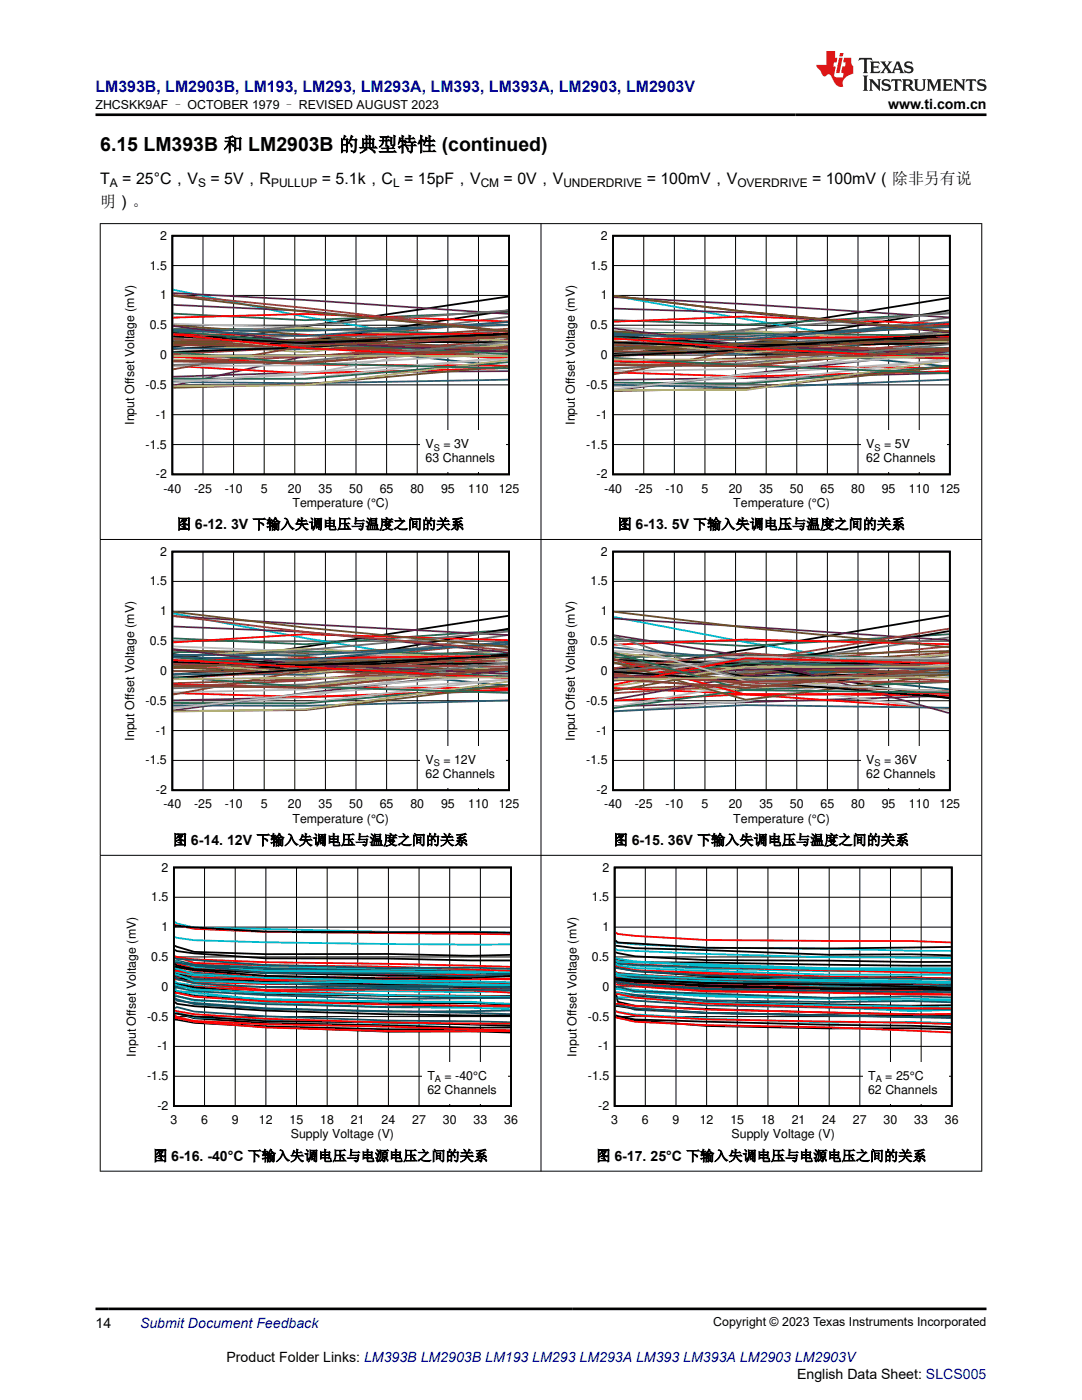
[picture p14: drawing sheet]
<svg xmlns="http://www.w3.org/2000/svg" width="216mm" height="279mm" viewBox="0 0 216 279" stroke-linecap="round" stroke-linejoin="round" font-family="sans-serif">
<defs><g id="words">
<text font-size="3.9" x="20" y="30.2">6.15 LM393B 和 LM2903B 的典型特性 (continued)</text>
<text font-size="3.2" fill="#00f" x="19" y="18.3">LM393B, LM2903B, LM193, LM293, LM293A, LM393, LM393A, LM2903, LM2903V</text>
<g font-size="3.2">
<text x="20" y="41.2">明）。</text>
<text x="20" y="36.7">T</text>
<text x="24.4" y="36.7">= 25°C，V</text>
<text x="42" y="36.7">= 5V，R</text>
<text x="64.2" y="36.7">= 5.1k，C = 15pF，V</text>
<text x="100.5" y="36.7">= 0V，V</text>
<text x="129" y="36.7">= 100mV，V</text>
<text x="162" y="36.7">= 100mV（除非另有说</text>
</g>
<g font-size="2.8">
<text x="177.2" y="21.7">www.ti.com.cn</text>
<text x="35.3" y="105.6">图 6-12. 3V 下输入失调电压与温度之间的关系</text>
<text x="123.2" y="105.6">图 6-13. 5V 下输入失调电压与温度之间的关系</text>
<text x="34.5" y="168.6">图 6-14. 12V 下输入失调电压与温度之间的关系</text>
<text x="122.4" y="168.6">图 6-15. 36V 下输入失调电压与温度之间的关系</text>
<text x="30.6" y="231.7">图 6-16. -40°C 下输入失调电压与电源电压之间的关系</text>
<text x="119" y="231.7">图 6-17. 25°C 下输入失调电压与电源电压之间的关系</text>
<text x="19" y="265">14</text>
<text x="45.2" y="271.9">Product Folder Links: LM393B LM2903B LM193 LM293 LM293A LM393 LM393A LM2903 LM2903V</text>
<text x="159" y="275.3">English Data Sheet: SLCS005</text>
</g>
<text font-size="2.8" fill="#00f" x="27.9" y="265">Submit Document Feedback</text>
<g font-size="2.5">
<text x="19" y="21.8">ZHCSKK9AF – OCTOBER 1979 – REVISED AUGUST 2023</text>
<text x="31.9" y="47.9">2</text>
<text x="119.9" y="47.9">2</text>
<text x="29.9" y="53.8">1.5</text>
<text x="117.8" y="53.8">1.5</text>
<text x="31.9" y="59.8">1</text>
<text x="119.9" y="59.8">1</text>
<text x="29.9" y="65.7">0.5</text>
<text x="117.8" y="65.7">0.5</text>
<text x="31.9" y="71.7">0</text>
<text x="119.9" y="71.7">0</text>
<text x="29" y="77.6">-0.5</text>
<text x="117" y="77.6">-0.5</text>
<text x="31.1" y="83.6">-1</text>
<text x="119.1" y="83.6">-1</text>
<text x="26.8" y="84.8" transform="rotate(-90 26.8 84.8)">Input Offset Voltage (mV)</text>
<text x="29" y="89.5">-1.5</text>
<text x="84.9" y="89.5">V</text>
<text x="88.5" y="89.5">= 3V</text>
<text x="114.7" y="84.8" transform="rotate(-90 114.7 84.8)">Input Offset Voltage (mV)</text>
<text x="117" y="89.5">-1.5</text>
<text x="172.9" y="89.5">V</text>
<text x="176.4" y="89.5">= 5V</text>
<text x="31.1" y="95.5">-2</text>
<text x="84.9" y="92.2">63 Channels</text>
<text x="119.1" y="95.5">-2</text>
<text x="172.9" y="92.2">62 Channels</text>
<text x="32.6" y="98.3">-40</text>
<text x="38.7" y="98.3">-25</text>
<text x="44.8" y="98.3">-10</text>
<text x="52" y="98.3">5</text>
<text x="57.5" y="98.3">20</text>
<text x="58.4" y="101.1">Temperature (°C)</text>
<text x="63.6" y="98.3">35</text>
<text x="69.7" y="98.3">50</text>
<text x="75.8" y="98.3">65</text>
<text x="81.9" y="98.3">80</text>
<text x="88" y="98.3">95</text>
<text x="93.4" y="98.3">110</text>
<text x="99.5" y="98.3">125</text>
<text x="120.6" y="98.3">-40</text>
<text x="126.7" y="98.3">-25</text>
<text x="132.8" y="98.3">-10</text>
<text x="140" y="98.3">5</text>
<text x="145.4" y="98.3">20</text>
<text x="146.3" y="101.1">Temperature (°C)</text>
<text x="151.5" y="98.3">35</text>
<text x="157.6" y="98.3">50</text>
<text x="163.7" y="98.3">65</text>
<text x="169.8" y="98.3">80</text>
<text x="175.9" y="98.3">95</text>
<text x="181.4" y="98.3">110</text>
<text x="187.5" y="98.3">125</text>
<text x="31.9" y="110.9">2</text>
<text x="119.9" y="110.9">2</text>
<text x="29.9" y="116.8">1.5</text>
<text x="117.8" y="116.8">1.5</text>
<text x="31.9" y="122.8">1</text>
<text x="119.9" y="122.8">1</text>
<text x="29.9" y="128.7">0.5</text>
<text x="117.8" y="128.7">0.5</text>
<text x="31.9" y="134.7">0</text>
<text x="119.9" y="134.7">0</text>
<text x="29" y="140.7">-0.5</text>
<text x="117" y="140.7">-0.5</text>
<text x="26.8" y="147.8" transform="rotate(-90 26.8 147.8)">Input Offset Voltage (mV)</text>
<text x="31.1" y="146.6">-1</text>
<text x="114.7" y="147.8" transform="rotate(-90 114.7 147.8)">Input Offset Voltage (mV)</text>
<text x="119.1" y="146.6">-1</text>
<text x="29" y="152.6">-1.5</text>
<text x="84.9" y="155.3">62 Channels</text>
<text x="84.9" y="152.5">V</text>
<text x="88.5" y="152.5">= 12V</text>
<text x="117" y="152.6">-1.5</text>
<text x="172.9" y="152.5">V</text>
<text x="172.9" y="155.3">62 Channels</text>
<text x="176.4" y="152.5">= 36V</text>
<text x="31.1" y="158.5">-2</text>
<text x="32.6" y="161.3">-40</text>
<text x="38.7" y="161.3">-25</text>
<text x="44.8" y="161.3">-10</text>
<text x="52" y="161.3">5</text>
<text x="57.5" y="161.3">20</text>
<text x="63.6" y="161.3">35</text>
<text x="69.7" y="161.3">50</text>
<text x="75.8" y="161.3">65</text>
<text x="81.9" y="161.3">80</text>
<text x="88" y="161.3">95</text>
<text x="93.4" y="161.3">110</text>
<text x="99.5" y="161.3">125</text>
<text x="119.1" y="158.5">-2</text>
<text x="120.6" y="161.3">-40</text>
<text x="126.7" y="161.3">-25</text>
<text x="132.8" y="161.3">-10</text>
<text x="140" y="161.3">5</text>
<text x="145.4" y="161.3">20</text>
<text x="151.5" y="161.3">35</text>
<text x="157.6" y="161.3">50</text>
<text x="163.7" y="161.3">65</text>
<text x="169.8" y="161.3">80</text>
<text x="175.9" y="161.3">95</text>
<text x="181.4" y="161.3">110</text>
<text x="187.5" y="161.3">125</text>
<text x="58.4" y="164.2">Temperature (°C)</text>
<text x="146.3" y="164.2">Temperature (°C)</text>
<text x="32.2" y="173.9">2</text>
<text x="120.2" y="173.9">2</text>
<text x="30.2" y="179.9">1.5</text>
<text x="118.1" y="179.9">1.5</text>
<text x="32.2" y="185.8">1</text>
<text x="120.2" y="185.8">1</text>
<text x="30.2" y="191.8">0.5</text>
<text x="118.1" y="191.8">0.5</text>
<text x="32.2" y="197.7">0</text>
<text x="120.2" y="197.7">0</text>
<text x="29.4" y="203.7">-0.5</text>
<text x="117.3" y="203.7">-0.5</text>
<text x="31.4" y="209.6">-1</text>
<text x="119.4" y="209.6">-1</text>
<text x="27.1" y="210.9" transform="rotate(-90 27.1 210.9)">Input Offset Voltage (mV)</text>
<text x="29.4" y="215.6">-1.5</text>
<text x="85.3" y="215.6">T</text>
<text x="88.7" y="215.6">= -40°C</text>
<text x="115" y="210.9" transform="rotate(-90 115 210.9)">Input Offset Voltage (mV)</text>
<text x="117.3" y="215.6">-1.5</text>
<text x="173.2" y="215.6">T</text>
<text x="176.6" y="215.6">= 25°C</text>
<text x="31.4" y="221.5">-2</text>
<text x="85.3" y="218.3">62 Channels</text>
<text x="119.4" y="221.5">-2</text>
<text x="173.2" y="218.3">62 Channels</text>
<text x="34" y="224.4">3</text>
<text x="40.1" y="224.4">6</text>
<text x="46.2" y="224.4">9</text>
<text x="51.7" y="224.4">12</text>
<text x="57.8" y="224.4">15</text>
<text x="58" y="227.2">Supply Voltage (V)</text>
<text x="63.9" y="224.4">18</text>
<text x="70" y="224.4">21</text>
<text x="76.1" y="224.4">24</text>
<text x="82.2" y="224.4">27</text>
<text x="88.4" y="224.4">30</text>
<text x="94.5" y="224.4">33</text>
<text x="100.6" y="224.4">36</text>
<text x="122" y="224.4">3</text>
<text x="128.1" y="224.4">6</text>
<text x="134.2" y="224.4">9</text>
<text x="139.6" y="224.4">12</text>
<text x="145.7" y="224.4">15</text>
<text x="146" y="227.2">Supply Voltage (V)</text>
<text x="151.9" y="224.4">18</text>
<text x="158" y="224.4">21</text>
<text x="164.1" y="224.4">24</text>
<text x="170.2" y="224.4">27</text>
<text x="176.3" y="224.4">30</text>
<text x="182.4" y="224.4">33</text>
<text x="188.5" y="224.4">36</text>
<text x="142.3" y="264.7">Copyright © 2023 Texas Instruments Incorporated</text>
</g>
<g font-size="2.4">
<text x="21.9" y="37.3">A</text>
<text x="39.5" y="37.3">S</text>
<text x="54.1" y="37.3">PULLUP</text>
<text x="78.4" y="37.3">L</text>
<text x="95.9" y="37.3">CM</text>
<text x="112.4" y="37.3">UNDERDRIVE</text>
<text x="147.1" y="37.3">OVERDRIVE</text>
</g>
<g font-size="1.8">
<text x="86.5" y="89.9">S</text>
<text x="174.5" y="89.9">S</text>
<text x="86.5" y="153">S</text>
<text x="174.5" y="153">S</text>
<text x="86.8" y="216">A</text>
<text x="174.7" y="216">A</text>
</g>
</g></defs>
<path d="M34.4 47.1h67.2v47.6h-67.2zM101.4 59.2l-40.5 5.9-26.3 4.2M34.6 66.2l26.3 3.4 40.5-.2M34.6 66.3l26.3 1.9 40.5 .1M101.4 61.9l-40.5 6.3-26.3 1.4M101.4 66.7l-40.5 2.6-26.3 .9M101.4 66.6l-40.5 1.9-26.3-1.4" fill="none" stroke="#000" stroke-width=".36"/>
<g fill="none" stroke="#000" stroke-width=".2">
<path d="M34.4 59h67.2M34.4 53h67.2M40.5 47.1v47.6M46.6 47.1v47.6M52.7 47.1v47.6M58.8 47.1v47.6M64.9 47.1v47.6M71 47.1v47.6M77.1 47.1v47.6M83.3 47.1v47.6M89.4 47.1v47.6M95.5 47.1v47.6"/>
<path d="M34.4 76.8h67.2M34.4 70.9h67.2M34.4 64.9h67.2M34.4 88.7h67.2M34.4 82.8h67.2"/>
</g>
<path d="M34.6 63.4l26.3-.7 40.5 1.5M34.6 71.2l26.3 1.6 40.5 .2M34.6 73l26.3 1.5 40.5-1M101.4 67.5l-40.5 1.3-26.3-.7M101.4 66.5l-40.5 .4-26.3-.2 26.3 2.8 40.5 2" fill="none" stroke="#f00" stroke-width=".36"/>
<path d="M34.6 66.5l26.3 2.3 40.5 4.4" fill="none" stroke="#105465" stroke-width=".36"/>
<path d="M34.6 57.8l26.3 5.4 40.5 6.9" fill="none" stroke="#00bacc" stroke-width=".36"/>
<path d="M34.6 66.2l26.3 2.6 40.5 .1M34.6 65.7h26.3l40.5 1.1M34.6 66.1l26.3 2.3 40.5 2.3M34.6 70.3l26.3 2.2 40.5 1M101.4 62.3l-40.5 1.6-26.3-1.3M101.4 72.3l-40.5 3.3-26.3-.1" fill="none" stroke="#286b48" stroke-width=".36"/>
<path d="M34.6 58.9l26.3 2.6 40.5 4.6M34.6 68.9l26.3 .1 40.5 2.3M34.6 67.7l66.8 1.8M101.4 64.2l-40.5 3.5-26.3 .9M101.4 67.8l-40.5 3.5-26.3 .8M101.4 67.2l-66.8 3.5" fill="none" stroke="#9d3939" stroke-width=".36"/>
<path d="M34.6 58.5l26.3 1.4 40.5 2.7M34.6 60.8l26.3 1.2 40.5 4.2M34.6 65.1l26.3 3.2 40.5 1.9M101.4 74.1l-40.5 .2-26.3 .9M101.4 69.9l-40.5 1.2-26.3 5.9M101.4 69.2l-40.5 3.3-26.3-.4" fill="none" stroke="#68275f" stroke-width=".36"/>
<path d="M34.6 59l26.3 3.2 40.5 3.9M34.6 65l26.3 1.8 40.5 3.4M101.4 64.9l-40.5 .9h-26.3M101.4 67.5l-40.5 2-26.3-1M101.4 73.1l-40.5 3.6-26.3 .7M101.4 67.2l-66.8 1" fill="none" stroke="#6b5028" stroke-width=".36"/>
<path d="M34.6 68.8l26.3 .4 40.5 1.8M34.6 67.7l26.3 1.6 40.5 .3M101.4 65.6l-40.5 2.7-26.3 .3M101.4 69.3l-40.5 1.7-26.3 .3M101.4 67l-40.5 2.1-26.3 4.6M101.4 69.2l-40.5 3.3-26.3-.4" fill="none" stroke="#83461f" stroke-width=".36"/>
<path d="M34.6 66.3l26.3-.9 40.5 2.6M101.4 66l-40.5 4.3-26.3-1.7M101.4 68.8l-40.5 3.4-26.3-.4M101.4 66.6l-40.5 3-26.3-2.6M101.4 71.8l-40.5 5.1-26.3 .2M101.4 71.1h-66.8" fill="none" stroke="#b1ae67" stroke-width=".36"/>
<path d="M101.4 63.2l-40.5 5.2-26.3-1.2M101.4 66l-66.8 4.6M101.4 67.3l-40.5-.3-26.3 1.1M101.4 61.9l-40.5 3-26.3 2.7M101.4 68.2l-40.5 3.9-26.3 .7" fill="none" stroke="#6c6c6c" stroke-width=".36"/>
<path d="M34.6 64.6l26.3 .8 40.5 2.3M101.4 67.3l-40.5 7.4-26.3 1.3M101.4 71.2l-40.5 4.3-26.3 .4M101.4 70.6l-40.5 2.3-26.3 .2M101.4 71.6l-40.5 2.8-26.3 2" fill="none" stroke="#b8b8b8" stroke-width=".36"/>
<path d="M101.4 66.9l-40.5 1.2h-26.3M101.4 66.8l-40.5 2.9-26.3-.2M101.4 75.8l-40.5 .7-26.3-.3M101.4 64.8l-40.5 1.2-26.3-.2M101.4 64.2l-40.5 2.8-26.3-1" fill="none" stroke="#295c75" stroke-width=".36"/>
<path d="M83.8 85.9h17.1v8.3h-17.1z" fill-rule="evenodd" fill="#fff"/>
<path d="M122.3 47.1h67.2v47.6h-67.2zM189.4 59.5l-40.6 6.5-26.3 3.7M122.5 66.6l26.3 4.1 40.6-.6M122.5 67l26.3 1.8 40.6-.2M189.4 61.9l-40.6 6.8-26.3 1.9M189.4 67.1l-40.6 2.8-26.3 1.1M189.4 66.8l-40.6 2.5-26.3-1" fill="none" stroke="#000" stroke-width=".36"/>
<g fill="none" stroke="#000" stroke-width=".2">
<path d="M122.3 59h67.2M122.3 53h67.2M128.5 47.1v47.6M134.6 47.1v47.6M140.7 47.1v47.6M146.8 47.1v47.6M152.9 47.1v47.6M159 47.1v47.6M165.1 47.1v47.6M171.2 47.1v47.6M177.3 47.1v47.6M183.4 47.1v47.6"/>
<path d="M122.3 76.8h67.2M122.3 70.9h67.2M122.3 64.9h67.2M122.3 88.7h67.2M122.3 82.8h67.2"/>
</g>
<path d="M122.5 64.2l26.3-1 40.6 1.5M122.5 72l26.3 1 40.6 .5M122.5 67.5l26.3 2 40.6 2M189.4 68l-40.6 2-26.3-1.1M189.4 74.1l-40.6 1-26.3-.8M189.4 67.1l-40.6 .5h-26.3" fill="none" stroke="#f00" stroke-width=".36"/>
<path d="M122.5 67.3l26.3 1.9 40.6 4" fill="none" stroke="#105465" stroke-width=".36"/>
<path d="M122.5 59.1l26.3 4.6 40.6 6.8" fill="none" stroke="#00bacc" stroke-width=".36"/>
<path d="M122.5 66.8l26.3 3 40.6-.4M122.5 66.4l26.3 .1 40.6 .5M122.5 67.4l26.3 1.8 40.6 1.9M122.5 71.4l26.3 1.6 40.6 1.5M189.4 62.5l-40.6 2.3-26.3-.9M189.4 73l-40.6 3.6-26.3-.2" fill="none" stroke="#286b48" stroke-width=".36"/>
<path d="M122.5 59l26.3 3.2 40.6 3.9M122.5 69.5l26.3-.4 40.6 2.6M122.5 68.3l26.3 .9 40.6 .6M189.4 64.6l-40.6 3.8-26.3 1.5M189.4 68.2l-40.6 3.7-26.3 1.7M189.4 67.3l-40.6 2.7-26.3 1.1" fill="none" stroke="#9d3939" stroke-width=".36"/>
<path d="M122.5 59.3l26.3 1.4 40.6 2.6M122.5 61.6l26.3 .8 40.6 4M122.5 65.6l26.3 3.3 40.6 1.9M189.4 74.5l-40.6 1-26.3 .3M189.4 70.1l-40.6 4.6-26.3 3.2M189.4 69.5l-40.6 3.5-26.3-.1" fill="none" stroke="#68275f" stroke-width=".36"/>
<path d="M122.5 59l26.3 3.2 40.6 3.9M122.5 66.1l26.3 1.5 40.6 3.2M189.4 65.1l-40.6 1.6-26.3-.1M189.4 67.8l-40.6 2.5-26.3-1M189.4 73.1l-40.6 4.4-26.3 .5M189.4 67.9l-40.6 .7-26.3 1.1" fill="none" stroke="#6b5028" stroke-width=".36"/>
<path d="M122.5 72.5l26.3-1 40.6-2-40.6 3.5-26.3-.1M122.5 70.2h26.3l40.6 1.4M122.5 68.8l26.3 1.2h40.6M189.4 66.2l-40.6 2.8-26.3 .4M189.4 67.6l-40.6 2.1-26.3 5" fill="none" stroke="#83461f" stroke-width=".36"/>
<path d="M122.5 67.1l26.3-1.1 40.6 2.3M189.4 66.4l-40.6 4.4-26.3-1.3M189.4 69.8l-40.6 2.9h-26.3M189.4 67.1l-40.6 3.3-26.3-2.4M189.4 71.9l-40.6 5.9h-26.3M189.4 71.1l-40.6 .7-26.3-.1" fill="none" stroke="#b1ae67" stroke-width=".36"/>
<path d="M189.4 63.4l-40.6 5.5-26.3-.7M189.4 66.2l-40.6 3-26.3 1.6M189.4 67.4l-40.6 .3-26.3 1.1M189.4 62.5l-40.6 3.3-26.3 2.8M189.4 68.7l-40.6 3.8-26.3 1" fill="none" stroke="#6c6c6c" stroke-width=".36"/>
<path d="M122.5 65.4l66.9 2.4M189.4 67.9l-40.6 7.3-26.3 1.9M189.4 71.7l-40.6 4.7-26.3 .6M189.4 70.7l-40.6 2.9-26.3 .5M189.4 72l-40.6 2.7-26.3 3" fill="none" stroke="#b8b8b8" stroke-width=".36"/>
<path d="M189.4 67.4l-40.6 1-26.3 .9M189.4 67.3l-40.6 3.4-26.3-.6M189.4 75.8l-40.6 1.6-26.3-.6M189.4 65.3l-40.6 1.8-26.3-.2M189.4 64.3l-40.6 3.4-26.3-1" fill="none" stroke="#295c75" stroke-width=".36"/>
<path d="M171.8 85.9h17.1v8.3h-17.1z" fill-rule="evenodd" fill="#fff"/>
<path d="M34.4 110.1h67.2v47.6h-67.2zM34.6 130.5l26.3 3.6 40.5-.4M34.6 131.1l26.3 1.5 40.5-.2M101.4 122.9l-66.8 10.2M101.4 125.5l-40.5 7.2-26.3 1.9M101.4 130.6l-40.5 3-26.3 1.7M101.4 130.8l-40.5 2-26.3-.7" fill="none" stroke="#000" stroke-width=".36"/>
<g fill="none" stroke="#000" stroke-width=".2">
<path d="M34.4 116h67.2M40.5 110.1v47.6M46.6 110.1v47.6M52.7 110.1v47.6M58.8 110.1v47.6M64.9 110.1v47.6M71 110.1v47.6M77.1 110.1v47.6M83.3 110.1v47.6M89.4 110.1v47.6M95.5 110.1v47.6M34.4 139.8h67.2"/>
<path d="M34.4 133.9h67.2M34.4 127.9h67.2M34.4 122h67.2M34.4 151.8h67.2M34.4 145.8h67.2"/>
</g>
<path d="M34.6 136.6l26.3 .5 40.5 .3M34.6 131.7l66.8 3.6M101.4 131.7l-40.5 1.7-26.3-.5M101.4 127.8l-40.5-1.2-26.3 1.6M101.4 137.6l-40.5 1.5-26.3-.8M101.4 130.9l-40.5 .5-26.3 .5" fill="none" stroke="#f00" stroke-width=".36"/>
<path d="M34.6 130.8l26.3 2.2 40.5 3.8" fill="none" stroke="#105465" stroke-width=".36"/>
<path d="M34.6 122.4l26.3 5 40.5 6.6" fill="none" stroke="#00bacc" stroke-width=".36"/>
<path d="M34.6 130.9l26.3 2.3 40.5 .3M34.6 130.2l26.3-.2 40.5 .6M34.6 131.2l26.3 2 40.5 1.8M34.6 135.1l26.3 2 40.5 1.2M101.4 125.7l-40.5 2.9-26.3-1.2M101.4 136.7l-40.5 3.7-26.3-.1" fill="none" stroke="#286b48" stroke-width=".36"/>
<path d="M34.6 133l26.3-.4 40.5 2.6M34.6 132.4l26.3 .4 40.5 .2M34.6 122.9l26.3 3.2 40.5 3.7M101.4 128.1l-40.5 4.1-26.3 1.1M101.4 131.6l-40.5 4.2-26.3 1.2M101.4 130.8l-40.5 3.1-26.3 1.4" fill="none" stroke="#9d3939" stroke-width=".36"/>
<path d="M34.6 123l26.3 1.6 40.5 2.2M34.6 125l26.3 1.1 40.5 4.1M34.6 129.6l26.3 3.1 40.5 1.7M101.4 137.8l-40.5 1.4-26.3 .6M101.4 133.7l-40.5 4.6-26.3 3.5M101.4 133.4l-40.5 3.9-26.3-.5" fill="none" stroke="#68275f" stroke-width=".36"/>
<path d="M34.6 129.6l26.3 1.5 40.5 3.6M34.6 122.1l26.3 3.1 40.5 3.9M101.4 128.7l-40.5 1.6-26.3-.5M101.4 131.7l-40.5 2.4-26.3-.9M101.4 136.8l-40.5 4.9-26.3 .2M101.4 131.1l-66.8 2" fill="none" stroke="#6b5028" stroke-width=".36"/>
<path d="M34.6 134h26.3l40.5 1.2M34.6 132.6l26.3 1.3 40.5-.1M101.4 129.7l-40.5 2.3-26.3 .9M101.4 133.4l-40.5 2.1-26.3 .9M101.4 131.1l-40.5 2.7-26.3 4.8M101.4 133.4l-40.5 3.9-26.3-.5" fill="none" stroke="#83461f" stroke-width=".36"/>
<path d="M34.6 131l26.3-1.6 40.5 2.4M101.4 129.6l-40.5 5.3-26.3-1.8M101.4 132.9l-40.5 4-26.3-.2M101.4 130.8l-40.5 3.6-26.3-2.2M101.4 136l-40.5 5.6-26.3 .4M101.4 135.2h-40.5l-26.3 .4" fill="none" stroke="#b1ae67" stroke-width=".36"/>
<path d="M101.4 126.7l-40.5 5.9-26.3-.8M101.4 129.5l-40.5 3.7-26.3 1.5M101.4 131.2l-40.5 .6-26.3 1M101.4 126l-66.8 6.2M101.4 132.2l-40.5 4.4-26.3 .8" fill="none" stroke="#6c6c6c" stroke-width=".36"/>
<path d="M34.6 129l66.8 2.8M101.4 131.7l-40.5 7.4-26.3 2M101.4 135.5l-40.5 4.7-26.3 .2M101.4 134.7l-40.5 2.9-26.3 .6M101.4 135.6l-40.5 2.9-26.3 2.8" fill="none" stroke="#b8b8b8" stroke-width=".36"/>
<path d="M101.4 130.8l-40.5 1.9-26.3 .2M101.4 130.4l-40.5 4.2h-26.3M101.4 139.8l-40.5 1.1-26.3-.1M101.4 128.5l-40.5 2.3-26.3-.1M101.4 128.1l-40.5 3.5-26.3-.4" fill="none" stroke="#295c75" stroke-width=".36"/>
<path d="M83.8 148.9h17.1v8.3h-17.1z" fill-rule="evenodd" fill="#fff"/>
<path d="M122.3 110.1h67.2v47.6h-67.2zM122.5 131.2l26.3 3.8 40.6-.7M122.5 133.4l26.3-.7 40.6 6.6M122.5 131.7l26.3 .7 40.6-.1M122.5 134.1l26.3 1.7 40.6 3.5M189.4 122.9l-40.6 6.8-26.3 4.2M189.4 126l-40.6 6.9-26.3 1.8" fill="none" stroke="#000" stroke-width=".36"/>
<g fill="none" stroke="#000" stroke-width=".2">
<path d="M122.3 116h67.2M128.5 110.1v47.6M134.6 110.1v47.6M140.7 110.1v47.6M146.8 110.1v47.6M152.9 110.1v47.6M159 110.1v47.6M165.1 110.1v47.6M171.2 110.1v47.6M177.3 110.1v47.6M183.4 110.1v47.6M122.3 139.8h67.2"/>
<path d="M122.3 133.9h67.2M122.3 127.9h67.2M122.3 122h67.2M122.3 151.8h67.2M122.3 145.8h67.2"/>
</g>
<path d="M122.5 137.3l26.3 1.2 40.6 .3M122.5 139.8l26.3-1.2 40.6 2.9M122.5 131.6l26.3 7 40.6-.2M189.4 132.3l-40.6 2.2-26.3-1M189.4 128.6l-40.6-1-26.3 1M189.4 132.4l-40.6-1-26.3 5.2" fill="none" stroke="#f00" stroke-width=".36"/>
<path d="M122.5 131.8l26.3 1.8 40.6 4" fill="none" stroke="#105465" stroke-width=".36"/>
<path d="M122.5 123.1l26.3 5.1 40.6 6.7" fill="none" stroke="#00bacc" stroke-width=".36"/>
<path d="M122.5 131.2l26.3 2.7 40.6 .5M122.5 131.2l26.3-.6 40.6 .9M122.5 130.3l26.3 7.4 40.6 .5M189.4 126.6l-40.6 2.3-26.3-1.4M189.4 136.1l-40.6 1.6-26.3 3.6M189.4 133.3l-40.6-1-26.3 3.4" fill="none" stroke="#286b48" stroke-width=".36"/>
<path d="M122.5 133.6h26.3l40.6 2.3M122.5 133.3l26.3-3 40.6 3.1M122.5 134.9l26.3 1.1h40.6M189.4 129l-40.6 3.9-26.3 1.4M189.4 132.9l-40.6 3.8-26.3 1.6M189.4 125.5l-40.6 6.5-26.3 2.6" fill="none" stroke="#9d3939" stroke-width=".36"/>
<path d="M122.5 123.5l66.9 4.3M122.5 126.8l26.3 4.2 40.6 11.3M189.4 138.8l-66.9 2.2M189.4 130.8l-40.6 4.1-26.3 4.7M189.4 133.1l-40.6 .5-26.3 1.5M189.4 133.4l-40.6 3.9-26.3-1.8" fill="none" stroke="#68275f" stroke-width=".36"/>
<path d="M122.5 132.2l26.3 7.4 40.6-5-40.6 1.5-26.3-3.9M122.5 122.1l26.3 3.1 40.6 3.9M189.4 129.9l-40.6 1-26.3-.2M189.4 132.3l-40.6 2.2-26.3-.4M189.4 134.5l-40.6-1.3-26.3 4.7" fill="none" stroke="#6b5028" stroke-width=".36"/>
<path d="M122.5 131.6l26.3 5.1 40.6 1.2M189.4 130.2l-40.6 2.9-26.3 .4M189.4 134.3l-40.6 2.2-26.3 1M189.4 131.8l-40.6 4.5-26.3-1.7M189.4 134.5l-40.6-1.4-26.3 1.6M189.4 133.4l-40.6 3.9-26.3-1.8" fill="none" stroke="#83461f" stroke-width=".36"/>
<path d="M122.5 130.3l26.3 2.6 40.6 .7M189.4 130.8l-40.6 4.7-26.3-1.5M189.4 134.4l-40.6 3.2-26.3-.1M189.4 130.7l-40.6 2.9-26.3-2.1M189.4 133l-40.6 .1-26.3 3.9M189.4 135.2h-40.6l-26.3 .4" fill="none" stroke="#b1ae67" stroke-width=".36"/>
<path d="M122.5 127l26.3 8.7 40.6-1.4M189.4 127.2l-40.6 5.7-26.3-.6M189.4 130.7l-40.6 3.5-26.3 1.6M189.4 131.8h-40.6l-26.3 .6M189.4 131.8h-40.6l-26.3 2" fill="none" stroke="#6c6c6c" stroke-width=".36"/>
<path d="M122.5 129.9l66.9 3.2M122.5 128.3l26.3 7.6 40.6 2.1M189.4 132.4l-40.6 7.5-26.3 2.1M189.4 131.5l-40.6-.4-26.3 4.1M122.5 141.1l26.3-4.7 40.6 5.3" fill="none" stroke="#b8b8b8" stroke-width=".36"/>
<path d="M122.5 134.1l26.3-.6 40.6-1.5-40.6 3.4-26.3-.3M122.5 129.2l26.3 2.5 40.6 2.2M189.4 141.3l-40.6-.6-26.3 1.2" fill="none" stroke="#295c75" stroke-width=".36"/>
<path d="M171.8 148.9h17.1v8.3h-17.1z" fill-rule="evenodd" fill="#fff"/>
<g fill="none" stroke="#000" stroke-width=".36">
<path d="M34.7 173.1h67.3v47.6h-67.3zM34.9 195.4l3.9 .4 38.7 1.1 16.3-.3 8 .3M34.9 188.7l3.9 1.3 14.3 .4h24.4l16.3 .4 8-.2M34.9 194.7l3.9 .8 14.3 .4 24.4 .6 16.3-.1 8 .2M34.9 189.6l.4 .2 3.5 .5 14.3 1h24.4l16.3 .4h8M34.9 195.1l.4 .1 3.5 .4 14.3 .5 40.7 .9 8-.3M34.9 197.9l3.9 .9 14.3 1 24.4 .5 16.3-.1 8 .3M34.9 194.2l3.9 .7 14.3 .9 24.4 .5h16.3l8 .3M34.9 196.3l3.9 .7 14.3 1.3 40.7 .7 8-.2M34.9 192.3l.4 .4 3.5 .7 14.3 .8 24.4 .5 16.3 .2 8-.1-8 .3-16.3 .2-24.4-.5-14.3-1.2-3.9-.7M34.9 200l.4 .3 3.5 .5 14.3 .9 24.4 .7 24.3 .3M34.9 184.9l.4-.1 17.8 1.1 48.7 .2"/>
<path d="M34.9 202.1l3.9 1.1 14.3 1 24.4 .4 16.3 .5h8M34.9 203.1l3.9 .9 14.3 .8 24.4 .6h16.3l8 .3M34.9 202.3l3.9 .6 14.3 .9 24.4 .2 24.3 .7M34.9 203.5l3.9 .6 14.3 .8 24.4 1 16.3-.1 8 .3"/>
</g>
<g fill="none" stroke="#000" stroke-width=".2">
<path d="M34.7 179.1h67.3M40.8 173.1v47.6M46.9 173.1v47.6M53.1 173.1v47.6M59.2 173.1v47.6M65.3 173.1v47.6M71.4 173.1v47.6M77.5 173.1v47.6M83.6 173.1v47.6M89.7 173.1v47.6M95.9 173.1v47.6M34.7 196.9h67.3"/>
<path d="M34.7 191h67.3M34.7 185h67.3M34.7 214.8h67.3M34.7 208.8h67.3M34.7 202.9h67.3"/>
</g>
<g fill="none" stroke="#f00" stroke-width=".36">
<path d="M34.9 194.1h.4l3.5 .8 14.3 1h24.4l24.3 .6M34.9 194.7l3.9 1.3 14.3 .4 24.4 .1 16.3 .8h8M34.9 194.6h.4l3.5 .9 14.3 .6 24.4 .3 16.3 .7h8M34.9 190.8l.4 .2 3.5 .5 14.3 .5 24.4 .4 24.3 .5M34.9 184.6l3.9 .8 14.3 .6 48.7 .5M34.9 196.6l.4-.1 3.5 .4 14.3 .8 24.4 .9 24.3 .3M34.9 195.5l.4-.1 3.5 .8 14.3 1.4 24.4-.1 16.3 .2 8 .4M34.9 191h.4l3.5 1.2 14.3 .4 24.4 .3 24.3 .9M34.9 192.4l3.9 .7 14.3 1 40.7 .5 8 .3M34.9 193.8l3.9 1.1a960.9 960.9 0 0 0 63 1.3M34.9 192.9l.4 .2 3.5 .6 14.3 1.2 40.7 .4 8 .2M34.9 193.7l3.9 .6 14.3 1.2 48.7-.1"/>
<path d="M34.9 198.2l3.9 .7 14.3 .9 24.4 .7 24.3 .3M34.9 201.7l3.9 .7 14.3 .9 24.4 .8 24.3 .2M34.9 203.2l3.9 .7 14.3 1.2 24.4 .7 24.3-.1M34.9 202.6l.4 .4 3.5 .8 14.3 .6 24.4 .5 24.3 .7"/>
</g>
<g fill="none" stroke="#105465" stroke-width=".36">
<path d="M34.9 192.6l.4 .4 3.5 .3 38.7 1.4 16.3-.2 8 .3M34.9 193.4l3.9 .9 14.3 .5 24.4 .5h24.3M34.9 194.3l.4 .4 3.5 .7 38.7 1.8 16.3-.2 8 .1M34.9 194.5l.4-.2 3.5 1.1 14.3 .8 24.4 .6h16.3l8 .3M34.9 192.3l3.9 .4 14.3 .8 24.4 .4 16.3 .6 8-.3M34.9 191.7h.4l3.5 .8 14.3 .7 40.7 .7 8 .4M34.9 195l.4 .4 3.5 .8 14.3 .8 48.7 .6M34.9 199.2l.4 .2 3.5 1 14.3 .9 48.7 1.1M34.9 196.8l18.2 1.6 24.4 .3 16.3 .4h8M34.9 193.3l.4 .5 17.8 1.5 48.7 .8M34.9 199.3l.4 .4 3.5 .5 14.3 1 24.4 .7 24.3-.2M34.9 191.2l.4 .2a518 518 0 0 0 58.5 1.7l8 .2"/>
<path d="M34.9 198.9l.4-.1 3.5 .7 14.3 .9 24.4 .6 16.3-.2 8 .1M34.9 192l3.9 .7 14.3 1.5 24.4 .1 16.3 .6 8-.5M34.9 197.1l3.9 .7a621.8 621.8 0 0 0 63 1.3M34.9 201.2l.4-.2 3.5 .9 14.3 .9 24.4 .9 24.3 .3"/>
</g>
<g fill="none" stroke="#00bacc" stroke-width=".36">
<path d="M34.9 184l.4 .3 3.5 .8 38.7 .9h16.3l8 .1M34.9 195.8l.4 .4 3.5 .5 14.3 1 40.7 .3 8-.2M34.9 192.2l3.9 .6 14.3 1.1 48.7 .3M34.9 197.5l.4 .3 3.5 .8 14.3 .8 24.4 .5h16.3l8 .7M34.9 197.4l.4 .4 17.8 1.8 40.7 .4 8 .3M34.9 198.4l.4 .4 3.5 .9 38.7 1.3 16.3 .1 8 .3M34.9 192.5l.4 .2 3.5 .4 14.3 1 40.7 .4 8 .3M34.9 187l.4 .2 3.5 .4a1940.3 1940.3 0 0 0 63 .9M34.9 193.8l.4 .3 3.5 .6 14.3 .6 24.4 .9 16.3 .2 8 .2M34.9 194.4l3.9 1.4 14.3 .3 24.4-.1 16.3 .7h8M34.9 193.2l3.9 1.2 14.3 .7 24.4 .6 16.3 .1 8 .3M34.9 196.4l3.9 1.1 14.3 .6 48.7 .9"/>
<path d="M101.8 193.7l-24.3-.3-24.4-.6-14.3-.1-3.9-.8h.4l3.5 1.1 14.3 .7 48.7 .4M34.9 202l3.9 1 38.7 1.2 24.3 .3"/>
</g>
<path d="M84.2 211.9h17.1v8.4h-17.1z" fill-rule="evenodd" fill="#fff"/>
<g fill="none" stroke="#000" stroke-width=".36">
<path d="M122.6 173.1h67.3v47.6h-67.3zM122.8 191.3l.5 .2 3.4 .5 63 .7M122.8 190l3.9 .9 14.3 .7 48.7 .4M122.8 194.4l3.9 .6 14.3 .1 40.8 1h7.9M122.8 188.7l3.9 .5 38.8 1.3h16.3l7.9 .2M122.8 194.9l.5-.2 3.4 .5 55.1 1.7 7.9-.2M122.8 198.3l3.9 .5 14.3 1.2 40.8 .7 7.9-.1M122.8 197.9l.5 2 3.4 .8 14.3 .7 24.5 .7 24.2 .5M122.8 193.1l3.9 .7 14.3 1 24.5 .4 16.3-.2 7.9 .5M122.8 195.4l3.9 .5a1060.3 1060.3 0 0 0 63 1.5M122.8 194.4h.5l3.4 .9 14.3 .9 40.8 .4 7.9 .3M122.8 195.2l.5 .2 3.4 .3 14.3 1.2 24.5 .4h16.3l7.9 .3"/>
<path d="M122.8 195.5l.5-.2 3.4 .3 14.3 .6 24.5 .3 24.2 .6M122.8 187.7l.5 .4 17.7 1.1 24.5 .1 24.2-.3M122.8 200.8l3.9 .5 14.3 .8 24.5 .5 16.3 .1 7.9 .2M122.8 202.6l3.9 .9 38.8 1 16.3 .2 7.9 .3M122.8 202.9l.5 .2 3.4 .5 14.3 1.2 24.5 .4h16.3l7.9 .2"/>
</g>
<g fill="none" stroke="#000" stroke-width=".2">
<path d="M122.6 179.1h67.3M128.8 173.1v47.6M134.9 173.1v47.6M141 173.1v47.6M147.1 173.1v47.6M153.2 173.1v47.6M159.3 173.1v47.6M165.5 173.1v47.6M171.6 173.1v47.6M177.7 173.1v47.6M183.8 173.1v47.6M122.6 196.9h67.3"/>
<path d="M122.6 191h67.3M122.6 185h67.3M122.6 214.8h67.3M122.6 208.8h67.3M122.6 202.9h67.3"/>
</g>
<g fill="none" stroke="#f00" stroke-width=".36">
<path d="M122.8 195l.5 .3 3.4 .8 38.8 1.1 16.3 .4h7.9l-24.2-.1-24.5-.6-14.3-.8-3.9-.7M122.8 193.9l.5 .3a696.9 696.9 0 0 0 58.5 1.7h7.9M122.8 195.8l3.9 .9 14.3 1 40.8 .5 7.9 .3-48.7-.6-14.3-1.1-3.9-.4M122.8 191.6l.5 .3 3.4 .6 14.3 .6 48.7 1.1M122.8 186.1l.5 .3 3.4 .4 14.3 .8 40.8 .2 7.9 .3M122.8 194.9l.5 .2 17.7 1.2 48.7 .9M122.8 192.8l.5-.1 3.4 1 38.8 1.2 24.2 .3M122.8 194.2l3.9 .7 14.3 .7 24.5 .6 24.2 .2-48.7-.6-14.3-.5-3.9-.7M122.8 192.9l.5-.1 3.4 .8 14.3 .8 24.5 .7 24.2 .2M122.8 198.5l.5-.1 3.4 .7 14.3 1.2 24.5 .7 24.2 .2M122.8 201.8l.5 .2 3.4 .6 14.3 .8 48.7 1M122.8 203l3.9 .9 14.3 .7 24.5 .4 24.2 1"/>
<path d="M122.8 200.4l.5-.1 3.4 .5 14.3 .7 40.8 1 7.9-.2"/>
</g>
<g fill="none" stroke="#105465" stroke-width=".36">
<path d="M122.8 194.9l3.9 .4 14.3 .7 48.7 .6M122.8 194.4l.5-.2 3.4 .8 14.3 .6 40.8 .5 7.9-.2M122.8 194.2l18.2 1.6 40.8 .5 7.9 .2M122.8 195.6l3.9 .7a834 834 0 0 0 63 1.2M122.8 195.8l.5 .4 3.4 .6 14.3 .4 24.5 .3 16.3 .5h7.9M122.8 191.9l.5 .4 3.4 .3 14.3 .5 48.7 .5M122.8 195.4l.5 .2 3.4 .7 14.3 .7 24.5 .2 16.3 .5h7.9l-7.9-.5-16.3 .2-24.5-.4-14.3-.9-3.9-.7M122.8 195.8l.5 .2 3.4 .5 14.3 .9 40.8 .6 7.9-.4M122.8 199.1l.5 .2 3.4 .4 14.3 .9 48.7 .8M122.8 194.5l3.9 .5 14.3 .7 24.5 .5 16.3-.1 7.9 .3M122.8 198.1h.5l3.4 .4 14.3 1.1 24.5 .4 16.3-.2 7.9 .2M122.8 193.1l3.9 .7 14.3 .9 48.7 .7"/>
<path d="M122.8 197l.5-.1 3.4 .9 38.8 1.3 16.3-.3 7.9 .3M122.8 200.4l.5-.1 3.4 1.2 14.3 .7 48.7 1M122.8 200.6l3.9 .6 14.3 .9 40.8 .8h7.9"/>
</g>
<g fill="none" stroke="#00bacc" stroke-width=".36">
<path d="M122.8 189.4l.5 .2a1335.9 1335.9 0 0 0 66.4 1.6M122.8 192l.5 .3 3.4 .4 14.3 .7 24.5 .4 24.2 .1M122.8 194.3l3.9 .5 14.3 .9 24.5-.2 24.2 .4M122.8 194.6l3.9 .8 38.8 1.3 24.2 .2a1982.6 1982.6 0 0 1-63-1.1l-3.4-1.3-.5 .3M122.8 197.1l18.2 1.5 24.5 .6 16.3 .1 7.9 .2M122.8 198.9l.5 .1 3.4 .1 14.3 1.1 24.5 .8 16.3 .8 7.9-.2M122.8 197.4l3.9 .6 14.3 .8 40.8 .9h7.9M122.8 191.6l.5 .4 42.2 1.2 24.2 .1M122.8 188.1l3.9 .4 14.3 .6 24.5 .2 24.2 .5M122.8 191.1l.5 .2 3.4 .6 14.3 .9 24.5 .7 24.2 .2M122.8 192.3l.5 .4 3.4 .5a919.4 919.4 0 0 0 63 1.3M122.8 194.1l.5 .3 17.7 .9 48.7 .9"/>
<path d="M122.8 198.5l.5-.4 3.4 .9 14.3 1.1 48.7 1M122.8 201.7l.5 .2 3.4 .5 14.3 .9 24.5 .8 16.3-.1 7.9 .2"/>
</g>
<path d="M172.1 211.9h17.1v8.4h-17.1z" fill-rule="evenodd" fill="#fff"/>
<path d="M19.9 44.6h176.1M20 44.6v189.2M107.9 44.6v189.2M195.9 44.6v189.2M19.9 107.7h176.1M19.9 170.7h176.1M19.9 233.7h176.1" fill="none" stroke="#000" stroke-width=".2"/>
<path d="M171.5 11.6l-.2 .5 .5-.2h.6v.1v2.2l-.2 .4h1l-.2-.4v-2.2v-.1h.5l.5 .2-.1-.5zM173.6 12.3l.2 .4v1.5l-.2 .4h1.9l.1-.6a1.08 1.08 0 0 1-1.3 .2v-.7h.6l.4 .2v-.7l-.4 .2h-.6v-.5l.2-.2a1 1 0 0 1 1 .3l-.1-.5zM175.7 12.3l.9 1.1-1 1.2h.9l-.2-.2 .5-.8 .4 .8-.2 .2h1.6l-.2-.2 .2-.5h.9l.1 .5-.1 .2h.9l-.2-.3-.8-2h-.5l-.9 2.2-.9-1.1 .9-1.1h-.8l.2 .2-.4 .6-.4-.6 .2-.2zM179 12.7l.4 1h-.7zM180.7 12.4a.65 .65 0 0 0-.2 .7 .65 .65 0 0 0 .6 .5l.6 .1 .1 .3a.79 .79 0 0 1-.7 .4 .79 .79 0 0 1-.7-.5l.1 .7 .2-.1a.93 .93 0 0 0 1.1 .1 .93 .93 0 0 0 .4-1 1.46 1.46 0 0 0-1.2-.6l-.1-.3a1.09 1.09 0 0 1 1.2 .2l-.2-.6-.1 .1-.5-.2zM172.2 15.1l.2 .4v2.2l-.2 .4h1l-.2-.4v-2.2l.2-.4zM173.4 15.8l.2 .4v1.5l-.2 .4h.8l-.3-.4 .1-1.3 1.6 1.8v-2l.2-.4h-.7l.1 .2 .1 1.1-1.2-1.3zM176.2 15.9a.65 .65 0 0 0-.2 .8 .65 .65 0 0 0 .6 .4l.6 .2 .1 .2a.79 .79 0 0 1-.7 .4 .79 .79 0 0 1-.7-.5l.1 .7 .2-.1a.93 .93 0 0 0 1.1 .1 .93 .93 0 0 0 .4-.9 1.46 1.46 0 0 0-1.2-.6l-.1-.4a1.09 1.09 0 0 1 1.2 .2l-.1-.6-.2 .1-.5-.1zM177.9 15.8l-.1 .6a.63 .63 0 0 1 .8-.3v1.6l-.3 .4h1l-.2-.4v-1.6a.66 .66 0 0 1 .8 .3l-.1-.6zM180 15.8l.2 .4v1.5l-.2 .4h1l-.2-.2-.1-.7h.5l.1 .2a.79 .79 0 0 0 1.2 .6l-1-.9a.61 .61 0 0 0 .6-.6 .61 .61 0 0 0-.5-.7zM180.8 16.1h.1a.47 .47 0 0 1 .5 .1 .47 .47 0 0 1 .1 .5l-.1 .1-.7 .1zM182.3 15.8l.2 .2a2.27 2.27 0 0 0 .4 2 1.04 1.04 0 0 0 1.7-.7v-1.3l.2-.2h-.8l.2 .4v1.1a.6 .6 0 0 1-.6 .6 .6 .6 0 0 1-.6-.6v-1.1l.3-.4zM184.9 15.8l.2 .4v1.5l-.2 .4h.8l-.3-.4v-1.4l.9 1.9 .9-1.9v1.4l-.3 .4h1l-.2-.4v-1.5l.2-.4h-.8l-.7 1.5-.6-1.5zM188.1 15.8l.2 .4v1.5l-.2 .4h1.9l.1-.6a1.09 1.09 0 0 1-1.3 .2v-.7h.6l.4 .2v-.6l-.4 .2h-.6v-.6l.2-.1a1.01 1.01 0 0 1 1 .3l-.1-.6zM190.2 15.8l.3 .4v1.5l-.3 .4h.8l-.2-.4v-1.3l1.6 1.8v-2l.2-.4h-.7l.2 .2v1.1l-1.2-1.3zM192.8 15.8l-.1 .6a.63 .63 0 0 1 .8-.3v1.6l-.3 .4h1l-.2-.4v-1.6a.66 .66 0 0 1 .8 .3l-.1-.6zM195.2 15.9a.65 .65 0 0 0-.2 .8 .65 .65 0 0 0 .6 .4l.6 .2 .2 .2a.79 .79 0 0 1-.7 .4 .79 .79 0 0 1-.7-.5l.1 .7 .2-.1a.93 .93 0 0 0 1 .1 .93 .93 0 0 0 .5-.9 1.46 1.46 0 0 0-1.3-.6v-.4a1.09 1.09 0 0 1 1.2 .2l-.2-.6-.2 .1-.5-.1z" fill="#231f20"/>
<path d="M164.9 10.2v2.8h-2l.1 .3 .8 1a.95 .95 0 0 0 1 .9 .59 .59 0 0 1 .5-.4 .59 .59 0 0 1 .5 .4l.4 .7a1.59 1.59 0 0 0 2.1 1.4 1.61 1.61 0 0 1 1-2.3l1-.3-.1-1.5a1.59 1.59 0 0 1-.3-1.7h-1.5l-.2 .9h.6l-.2 .9h-.5l-.2 1v.2l.4 .1-.1 .9h-.7a.73 .73 0 0 1-1-.7l.3-1.5h-.5l.1-.9h.5l.2-.9h-.5v-1.3zM167.4 11.5l-.6 3.1h.7l.6-3.1zM167.6 10.6l-.1 .6h.7l.1-.6z" fill="#ed1c24"/>
<path d="M19 22.9h177.8M19 261.2h177.8" fill="none" stroke="#000" stroke-width=".53"/>
<use href="#words"/>
</svg>
